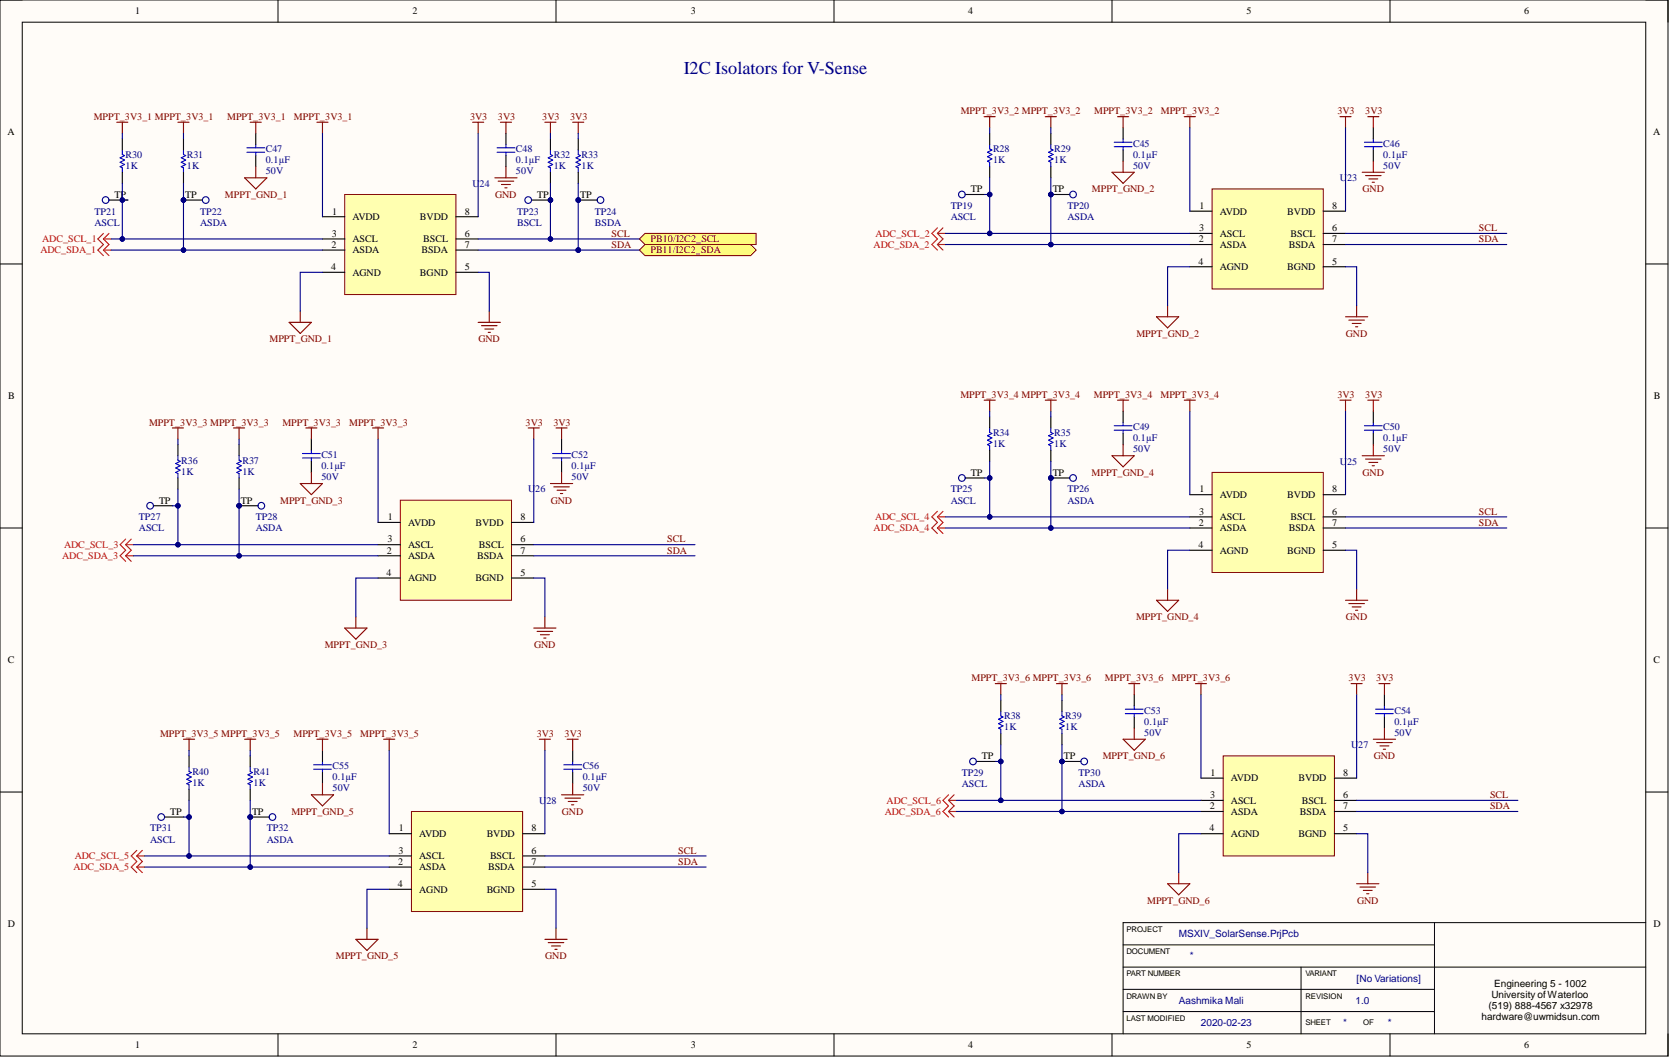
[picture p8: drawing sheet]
<svg xmlns="http://www.w3.org/2000/svg" width="381mm" height="241mm" viewBox="0 0 381 241" stroke-linecap="round" stroke-linejoin="round" font-family="sans-serif">
<defs><g id="words">
<text font-size="4.1" fill="#000080" x="156" y="16.8">I2C Isolators for V-Sense</text>
<g font-size="2.3">
<text x="30.9" y="3.3">1</text>
<text x="94.1" y="3.3">2</text>
<text x="157.6" y="3.3">3</text>
<text x="220.9" y="3.3">4</text>
<text x="284.4" y="3.3">5</text>
<text x="347.7" y="3.3">6</text>
<text x="1.7" y="30.8">A</text>
<text x="377.2" y="30.8">A</text>
<text x="26.1" y="45.1">TP</text>
<text x="42.3" y="45.1">TP</text>
<text x="122.5" y="45.1">TP</text>
<text x="132.3" y="45.1">TP</text>
<text x="221.5" y="43.9">TP</text>
<text x="240.2" y="43.9">TP</text>
<text x="273.7" y="47.7">1</text>
<text x="303.9" y="47.7">8</text>
<text x="75.7" y="54">3</text>
<text x="75.8" y="48.9">1</text>
<text x="80.4" y="50.2">AVDD</text>
<text x="95.8" y="50.2">BVDD</text>
<text x="106" y="54">6</text>
<text x="106" y="48.9">8</text>
<text x="273.6" y="52.7">3</text>
<text x="278.3" y="48.9">AVDD</text>
<text x="278.3" y="54">ASCL</text>
<text x="293.7" y="48.9">BVDD</text>
<text x="294.5" y="54">BSCL</text>
<text x="303.9" y="52.7">6</text>
<text x="75.6" y="56.5">2</text>
<text x="80.4" y="57.8">ASDA</text>
<text x="80.4" y="55.3">ASCL</text>
<text x="96.2" y="57.8">BSDA</text>
<text x="96.6" y="55.3">BSCL</text>
<text x="106" y="56.5">7</text>
<text x="273.5" y="55.3">2</text>
<text x="278.3" y="56.5">ASDA</text>
<text x="294" y="56.5">BSDA</text>
<text x="303.9" y="55.3">7</text>
<text x="75.5" y="61.6">4</text>
<text x="80.4" y="62.9">AGND</text>
<text x="95.8" y="62.9">BGND</text>
<text x="106" y="61.6">5</text>
<text x="273.4" y="60.3">4</text>
<text x="278.3" y="61.6">AGND</text>
<text x="293.7" y="61.6">BGND</text>
<text x="303.9" y="60.3">5</text>
<text x="1.9" y="91.1">B</text>
<text x="377.3" y="91.1">B</text>
<text x="221.5" y="108.5">TP</text>
<text x="240.2" y="108.5">TP</text>
<text x="273.7" y="112.3">1</text>
<text x="278.3" y="113.6">AVDD</text>
<text x="293.7" y="113.6">BVDD</text>
<text x="303.9" y="112.3">8</text>
<text x="36.3" y="114.8">TP</text>
<text x="55" y="114.8">TP</text>
<text x="88.5" y="118.6">1</text>
<text x="93.1" y="119.9">AVDD</text>
<text x="108.5" y="119.9">BVDD</text>
<text x="118.7" y="118.6">8</text>
<text x="273.5" y="119.9">2</text>
<text x="273.6" y="117.4">3</text>
<text x="278.3" y="118.6">ASCL</text>
<text x="294.5" y="118.6">BSCL</text>
<text x="303.9" y="117.4">6</text>
<text x="303.9" y="119.9">7</text>
<text x="88.4" y="123.7">3</text>
<text x="93.1" y="125">ASCL</text>
<text x="109.3" y="125">BSCL</text>
<text x="118.7" y="123.7">6</text>
<text x="273.4" y="125">4</text>
<text x="278.3" y="121.2">ASDA</text>
<text x="294" y="121.2">BSDA</text>
<text x="303.9" y="125">5</text>
<text x="88.2" y="131.3">4</text>
<text x="88.3" y="126.3">2</text>
<text x="93.1" y="127.5">ASDA</text>
<text x="108.8" y="127.5">BSDA</text>
<text x="118.7" y="131.3">5</text>
<text x="118.7" y="126.3">7</text>
<text x="278.3" y="126.3">AGND</text>
<text x="293.7" y="126.3">BGND</text>
<text x="93.1" y="132.6">AGND</text>
<text x="108.5" y="132.6">BGND</text>
<text x="1.8" y="151.3">C</text>
<text x="377.2" y="151.3">C</text>
<text x="224" y="173.2">TP</text>
<text x="242.7" y="173.2">TP</text>
<text x="276.2" y="177">1</text>
<text x="280.8" y="178.2">AVDD</text>
<text x="296.2" y="178.2">BVDD</text>
<text x="306.5" y="177">8</text>
<text x="38.8" y="185.8">TP</text>
<text x="57.5" y="185.8">TP</text>
<text x="276" y="184.6">2</text>
<text x="276.1" y="182">3</text>
<text x="280.8" y="185.8">ASDA</text>
<text x="280.8" y="183.3">ASCL</text>
<text x="296.6" y="185.8">BSDA</text>
<text x="297" y="183.3">BSCL</text>
<text x="306.5" y="182">6</text>
<text x="306.5" y="184.6">7</text>
<text x="91" y="189.6">1</text>
<text x="95.6" y="190.9">AVDD</text>
<text x="111" y="190.9">BVDD</text>
<text x="121.3" y="189.6">8</text>
<text x="275.9" y="189.6">4</text>
<text x="280.8" y="190.9">AGND</text>
<text x="296.2" y="190.9">BGND</text>
<text x="306.5" y="189.6">5</text>
<text x="90.8" y="197.2">2</text>
<text x="90.9" y="194.7">3</text>
<text x="95.6" y="196">ASCL</text>
<text x="111.8" y="196">BSCL</text>
<text x="121.3" y="194.7">6</text>
<text x="121.3" y="197.2">7</text>
<text x="90.7" y="202.3">4</text>
<text x="95.6" y="198.5">ASDA</text>
<text x="95.6" y="203.6">AGND</text>
<text x="111" y="203.6">BGND</text>
<text x="111.4" y="198.5">BSDA</text>
<text x="121.3" y="202.3">5</text>
<text x="1.8" y="211.5">D</text>
<text x="377.2" y="211.5">D</text>
<text x="340.3" y="227.7">University of Waterloo</text>
<text x="340.9" y="225.1">Engineering 5 - 1002</text>
<text x="338" y="232.7">hardware@uwmidsun.com</text>
<text x="339.6" y="230.2">(519) 888-4567 x32978</text>
<text x="30.9" y="239.1">1</text>
<text x="94.1" y="239.1">2</text>
<text x="157.6" y="239.1">3</text>
<text x="220.9" y="239.1">4</text>
<text x="284.4" y="239.1">5</text>
<text x="347.7" y="239.1">6</text>
</g>
<g font-size="2.3" fill="#800000">
<text x="21.4" y="27.4">MPPT_3V3_1 MPPT_3V3_1</text>
<text x="51.8" y="27.4">MPPT_3V3_1</text>
<text x="67.1" y="27.4">MPPT_3V3_1</text>
<text x="107.2" y="27.4">3V3</text>
<text x="113.6" y="27.4">3V3</text>
<text x="123.7" y="27.4">3V3</text>
<text x="130.1" y="27.4">3V3</text>
<text x="219.2" y="26.1">MPPT_3V3_2 MPPT_3V3_2</text>
<text x="249.6" y="26.1">MPPT_3V3_2</text>
<text x="264.9" y="26.1">MPPT_3V3_2</text>
<text x="305.1" y="26.1">3V3</text>
<text x="311.5" y="26.1">3V3</text>
<text x="51.3" y="45.1">MPPT_GND_1</text>
<text x="113" y="45.1">GND</text>
<text x="249.1" y="43.9">MPPT_GND_2</text>
<text x="310.9" y="43.9">GND</text>
<text x="139.5" y="54">SCL</text>
<text x="337.4" y="52.7">SCL</text>
<text x="139.5" y="56.5">SDA</text>
<text x="148.4" y="57.8">PB11/I2C2_SDA</text>
<text x="148.4" y="55.3">PB10/I2C2_SCL</text>
<text x="337.4" y="55.3">SDA</text>
<text x="259.3" y="76.8">MPPT_GND_2</text>
<text x="307.1" y="76.8">GND</text>
<text x="61.5" y="78.1">MPPT_GND_1</text>
<text x="109.2" y="78.1">GND</text>
<text x="219.1" y="90.8">MPPT_3V3_4 MPPT_3V3_4</text>
<text x="249.6" y="90.8">MPPT_3V3_4</text>
<text x="264.8" y="90.8">MPPT_3V3_4</text>
<text x="305.1" y="90.8">3V3</text>
<text x="311.5" y="90.8">3V3</text>
<text x="34" y="97.1">MPPT_3V3_3 MPPT_3V3_3</text>
<text x="64.4" y="97.1">MPPT_3V3_3</text>
<text x="79.7" y="97.1">MPPT_3V3_3</text>
<text x="119.9" y="97.1">3V3</text>
<text x="126.3" y="97.1">3V3</text>
<text x="249" y="108.5">MPPT_GND_4</text>
<text x="310.9" y="108.5">GND</text>
<text x="63.9" y="114.8">MPPT_GND_3</text>
<text x="125.7" y="114.8">GND</text>
<text x="337.4" y="119.9">SDA</text>
<text x="337.4" y="117.4">SCL</text>
<text x="152.2" y="123.7">SCL</text>
<text x="152.2" y="126.3">SDA</text>
<text x="259.2" y="141.5">MPPT_GND_4</text>
<text x="307.1" y="141.5">GND</text>
<text x="74.1" y="147.8">MPPT_GND_3</text>
<text x="121.9" y="147.8">GND</text>
<text x="221.6" y="155.4">MPPT_3V3_6 MPPT_3V3_6</text>
<text x="252.1" y="155.4">MPPT_3V3_6</text>
<text x="267.3" y="155.4">MPPT_3V3_6</text>
<text x="307.6" y="155.4">3V3</text>
<text x="314" y="155.4">3V3</text>
<text x="36.5" y="168.1">MPPT_3V3_5 MPPT_3V3_5</text>
<text x="67" y="168.1">MPPT_3V3_5</text>
<text x="82.2" y="168.1">MPPT_3V3_5</text>
<text x="122.5" y="168.1">3V3</text>
<text x="128.8" y="168.1">3V3</text>
<text x="251.6" y="173.2">MPPT_GND_6</text>
<text x="313.4" y="173.2">GND</text>
<text x="66.5" y="185.8">MPPT_GND_5</text>
<text x="128.2" y="185.8">GND</text>
<text x="340" y="184.6">SDA</text>
<text x="340" y="182">SCL</text>
<text x="154.8" y="197.2">SDA</text>
<text x="154.8" y="194.7">SCL</text>
<text x="261.7" y="206.1">MPPT_GND_6</text>
<text x="309.6" y="206.1">GND</text>
<text x="76.6" y="218.8">MPPT_GND_5</text>
<text x="124.4" y="218.8">GND</text>
</g>
<g font-size="2.3" fill="#000080">
<text x="28.7" y="36">R30</text>
<text x="42.6" y="36">R31</text>
<text x="60.6" y="34.7">C47</text>
<text x="117.7" y="34.7">C48</text>
<text x="126.3" y="36">R32</text>
<text x="132.7" y="36">R33</text>
<text x="226.5" y="34.7">R28</text>
<text x="240.5" y="34.7">R29</text>
<text x="258.5" y="36">0.1µF</text>
<text x="258.5" y="33.5">C45</text>
<text x="315.6" y="36">0.1µF</text>
<text x="315.6" y="33.5">C46</text>
<text x="28.7" y="38.5">1K</text>
<text x="42.6" y="38.5">1K</text>
<text x="60.6" y="37.3">0.1µF</text>
<text x="60.6" y="39.8">50V</text>
<text x="117.7" y="37.3">0.1µF</text>
<text x="117.7" y="39.8">50V</text>
<text x="126.3" y="38.5">1K</text>
<text x="132.7" y="38.5">1K</text>
<text x="226.5" y="37.3">1K</text>
<text x="240.5" y="37.3">1K</text>
<text x="258.5" y="38.5">50V</text>
<text x="305.7" y="41.3">U</text>
<text x="307.3" y="41.3">23</text>
<text x="315.6" y="38.5">50V</text>
<text x="107.8" y="42.6">U</text>
<text x="109.4" y="42.6">24</text>
<text x="216.9" y="47.7">TP19</text>
<text x="243.5" y="47.7">TP20</text>
<text x="21.6" y="48.9">TP21</text>
<text x="21.6" y="51.5">ASCL</text>
<text x="45.7" y="48.9">TP22</text>
<text x="45.7" y="51.5">ASDA</text>
<text x="118" y="48.9">TP23</text>
<text x="118" y="51.5">BSCL</text>
<text x="135.7" y="48.9">TP24</text>
<text x="135.7" y="51.5">BSDA</text>
<text x="216.9" y="50.2">ASCL</text>
<text x="243.5" y="50.2">ASDA</text>
<text x="226.5" y="99.4">R34</text>
<text x="226.5" y="101.9">1K</text>
<text x="240.5" y="99.4">R35</text>
<text x="240.5" y="101.9">1K</text>
<text x="258.5" y="100.6">0.1µF</text>
<text x="258.5" y="98.1">C49</text>
<text x="315.6" y="100.6">0.1µF</text>
<text x="315.6" y="98.1">C50</text>
<text x="41.4" y="105.7">R36</text>
<text x="55.3" y="105.7">R37</text>
<text x="73.3" y="107">0.1µF</text>
<text x="73.3" y="104.4">C51</text>
<text x="130.4" y="107">0.1µF</text>
<text x="130.4" y="104.4">C52</text>
<text x="258.5" y="103.2">50V</text>
<text x="305.7" y="106">U</text>
<text x="307.3" y="106">25</text>
<text x="315.6" y="103.2">50V</text>
<text x="41.4" y="108.3">1K</text>
<text x="55.3" y="108.3">1K</text>
<text x="73.3" y="109.5">50V</text>
<text x="120.5" y="112.3">U</text>
<text x="122.1" y="112.3">26</text>
<text x="130.4" y="109.5">50V</text>
<text x="216.9" y="112.3">TP25</text>
<text x="243.5" y="112.3">TP26</text>
<text x="31.7" y="118.6">TP27</text>
<text x="58.3" y="118.6">TP28</text>
<text x="216.9" y="114.8">ASCL</text>
<text x="243.5" y="114.8">ASDA</text>
<text x="31.7" y="121.2">ASCL</text>
<text x="58.3" y="121.2">ASDA</text>
<text x="229.1" y="164">R38</text>
<text x="229.1" y="166.6">1K</text>
<text x="243" y="164">R39</text>
<text x="243" y="166.6">1K</text>
<text x="261.1" y="165.3">0.1µF</text>
<text x="261.1" y="167.8">50V</text>
<text x="261.1" y="162.8">C53</text>
<text x="318.1" y="165.3">0.1µF</text>
<text x="318.1" y="167.8">50V</text>
<text x="318.1" y="162.8">C54</text>
<text x="308.2" y="170.6">U</text>
<text x="309.8" y="170.6">27</text>
<text x="43.9" y="176.7">R40</text>
<text x="43.9" y="179.2">1K</text>
<text x="57.8" y="176.7">R41</text>
<text x="57.8" y="179.2">1K</text>
<text x="75.9" y="178">0.1µF</text>
<text x="75.9" y="175.4">C55</text>
<text x="132.9" y="178">0.1µF</text>
<text x="132.9" y="175.4">C56</text>
<text x="219.4" y="177">TP29</text>
<text x="219.4" y="179.5">ASCL</text>
<text x="246.1" y="177">TP30</text>
<text x="246.1" y="179.5">ASDA</text>
<text x="75.9" y="180.5">50V</text>
<text x="123" y="183.3">U</text>
<text x="124.7" y="183.3">28</text>
<text x="132.9" y="180.5">50V</text>
<text x="34.2" y="189.6">TP31</text>
<text x="60.9" y="189.6">TP32</text>
<text x="34.2" y="192.2">ASCL</text>
<text x="60.9" y="192.2">ASDA</text>
<text x="268.9" y="213.7">MSXIV_SolarSense.PrjPcb</text>
<text x="271.5" y="218.8">*</text>
<text x="309.5" y="223.9">[No Variations]</text>
<text x="268.9" y="228.9">Aashmika Mali</text>
<text x="309.3" y="228.9">1.0</text>
<text x="274" y="234">2020-02-23</text>
<text x="306.5" y="234">*</text>
<text x="316.6" y="234">*</text>
</g>
<g font-size="2.3" fill="#f00">
<text x="199.7" y="54">ADC_SCL_2</text>
<text x="9.2" y="57.8">ADC_SDA_1</text>
<text x="9.6" y="55.3">ADC_SCL_1</text>
<text x="199.3" y="56.5">ADC_SDA_2</text>
<text x="199.7" y="118.6">ADC_SCL_4</text>
<text x="14.6" y="125">ADC_SCL_3</text>
<text x="199.3" y="121.2">ADC_SDA_4</text>
<text x="14.2" y="127.5">ADC_SDA_3</text>
<text x="201.9" y="185.8">ADC_SDA_6</text>
<text x="202.3" y="183.3">ADC_SCL_6</text>
<text x="17.1" y="196">ADC_SCL_5</text>
<text x="16.7" y="198.5">ADC_SDA_5</text>
</g>
<g font-size="1.8">
<text x="257" y="212.5">PROJECT</text>
<text x="257" y="217.6">DOCUMENT</text>
<text x="257" y="227.8">DRAWN BY</text>
<text x="257" y="222.7">PART NUMBER</text>
<text x="297.8" y="227.8">REVISION</text>
<text x="297.8" y="222.7">VARIANT</text>
<text x="257" y="232.8">LAST MODIFIED</text>
<text x="297.8" y="233.8">SHEET</text>
<text x="311" y="233.8">OF</text>
</g>
</g></defs>
<path d="M0 0h380.5v240.9h-380.5z" fill-rule="evenodd" fill="#fffcf8"/>
<path d="M0 0h380.5v240.9h-380.5z" fill="none" stroke="#000" stroke-width=".23"/>
<path d="M5.1 5.1h370.4v230.7h-370.4z" fill-rule="evenodd" fill="#fffcf8"/>
<g fill="none" stroke="#000" stroke-width=".23">
<path d="M0 0h5.1M63.4 0v5.1M126.8 0v5.1M190.3 0v5.1M253.7 0v5.1M317.1 0v5.1M375.5 0h5v5.1M5.1 5.1h370.4v230.7h-370.4zM0 60.2h5.1M375.5 60.2h5M0 120.4h5.1M375.5 120.4h5"/>
<path d="M0 180.6h5.1M375.5 180.6h5M256.2 215.5h71.1M327.3 210.4v25.4M375.5 210.4h-119.3v25.4M63.4 235.8v5.1M126.8 235.8v5.1M190.3 235.8v5.1M253.7 235.8v5.1M256.2 230.7h71.1M256.2 220.6h119.3M256.2 225.6h71.1"/>
<path d="M296.8 220.6v15.2M317.1 235.8v5.1M380.5 235.8v5.1"/>
</g>
<path d="M78.6 44.4h25.4v22.8h-25.4z" fill-rule="evenodd" fill="#ffffb0"/>
<path d="M78.6 44.4h25.4v22.8h-25.4z" fill="none" stroke="#800000" stroke-width=".23"/>
<path d="M73.6 49.4h5M73.6 57h5M73.6 54.5h5M104 49.4h5.1M104 57h5.1M104 54.5h5.1M73.6 62.1h5M104 62.1h5.1" fill="none" stroke="#000" stroke-width=".25"/>
<path d="M107.8 27.9h2.6M109.1 27.9v2.5M124.3 27.9h2.5M125.6 27.9v2.5M130.7 27.9h2.5M131.9 27.9v2.5M109.1 73.5h5.1M109.8 74.3h3.6M110.6 75h2M111.4 75.8h.5M111.6 71v2.5" fill="none" stroke="#800000" stroke-width=".25"/>
<circle cx="125.6" cy="45.6" r=".51" fill="#000080"/>
<circle cx="125.6" cy="45.6" r=".51" fill="none" stroke="#000080" stroke-width=".23"/>
<path d="M120.5 45.6h5.1" fill="none" stroke="#000" stroke-width=".25"/>
<circle cx="125.6" cy="45.6" r=".51" fill="#000080"/>
<circle cx="125.6" cy="45.6" r=".51" fill="none" stroke="#000080" stroke-width=".23"/>
<circle cx="120.5" cy="45.6" r=".76" fill="#f8fcff"/>
<circle cx="120.5" cy="45.6" r=".76" fill="none" stroke="#000080" stroke-width=".25"/>
<circle cx="131.9" cy="45.6" r=".51" fill="#000080"/>
<circle cx="131.9" cy="45.6" r=".51" fill="none" stroke="#000080" stroke-width=".23"/>
<path d="M131.9 45.6h5.1" fill="none" stroke="#000" stroke-width=".25"/>
<circle cx="131.9" cy="45.6" r=".51" fill="#000080"/>
<circle cx="131.9" cy="45.6" r=".51" fill="none" stroke="#000080" stroke-width=".23"/>
<circle cx="137" cy="45.6" r=".76" fill="#f8fcff"/>
<circle cx="137" cy="45.6" r=".76" fill="none" stroke="#000080" stroke-width=".25"/>
<path d="M56.3 34.7h4.1M56.3 33.7h4.1M58.3 33v.7M58.3 34.7v.8M113.4 34.7h4.1M113.4 33.7h4.1M115.4 33v.7M115.4 34.7v.8" fill="none" stroke="#00f" stroke-width=".25"/>
<path d="M58.3 30.4v2.6M58.3 35.5v2.5M115.4 30.4v2.6M115.4 35.5v2.5M24.1 45.6h5.1" fill="none" stroke="#000" stroke-width=".25"/>
<path d="M114.2 27.9h2.5M115.4 27.9v2.5M115.4 38v2.6M112.9 40.6h5.1M113.7 41.3h3.5M114.4 42.1h2M115.2 42.8h.5M66 73.5h5l-2.5 2.6zM68.5 71v2.5" fill="none" stroke="#800000" stroke-width=".25"/>
<circle cx="24.1" cy="45.6" r=".76" fill="#f8fcff"/>
<circle cx="24.1" cy="45.6" r=".76" fill="none" stroke="#000080" stroke-width=".25"/>
<circle cx="41.9" cy="45.6" r=".51" fill="#000080"/>
<circle cx="41.9" cy="45.6" r=".51" fill="none" stroke="#000080" stroke-width=".23"/>
<path d="M41.9 45.6h5" fill="none" stroke="#000" stroke-width=".25"/>
<circle cx="41.9" cy="45.6" r=".51" fill="#000080"/>
<circle cx="41.9" cy="45.6" r=".51" fill="none" stroke="#000080" stroke-width=".23"/>
<circle cx="46.9" cy="45.6" r=".76" fill="#f8fcff"/>
<circle cx="46.9" cy="45.6" r=".76" fill="none" stroke="#000080" stroke-width=".25"/>
<path d="M58.3 38v2.6M55.8 40.6h5.1l-2.6 2.5z" fill="none" stroke="#800000" stroke-width=".25"/>
<path d="M145.9 57l1.2-1.2h24.1l1.3 1.2-1.3 1.3h-24.1z" fill-rule="evenodd" fill="#ffff80"/>
<path d="M145.9 57l1.2-1.2h24.1l1.3 1.2-1.3 1.3h-24.1z" fill="none" stroke="#800000" stroke-width=".23"/>
<path d="M145.9 54.5l1.2-1.3h25.4v2.6h-25.4z" fill-rule="evenodd" fill="#ffff80"/>
<path d="M145.9 54.5l1.2-1.3h25.4v2.6h-25.4z" fill="none" stroke="#800000" stroke-width=".23"/>
<path d="M27.9 34.2v1l.5 .3-1 .5 1 .5-1 .5 1 .5-1 .5 .5 .3v1M41.9 34.2v1l.5 .3-1 .5 1 .5-1 .5 1 .5-1 .5 .5 .3v1M125.6 34.2v1l.5 .3-1 .5 1 .5-1 .5 1 .5-1 .5 .5 .3v1M131.9 34.2v1l.5 .3-1 .5 1 .5-1 .5 1 .5-1 .5 .5 .3v1" fill="none" stroke="#00f" stroke-width=".25"/>
<path d="M27.9 31.7v2.5M27.9 39.3v2.5M41.9 31.7v2.5M41.9 39.3v2.5M125.6 31.7v2.5M125.6 39.3v2.5M131.9 31.7v2.5M131.9 39.3v2.5" fill="none" stroke="#000" stroke-width=".25"/>
<path d="M26.6 27.9h2.6M27.9 27.9v2.5M40.6 27.9h2.5M41.9 27.9v2.5M57.1 27.9h2.5M58.3 27.9v2.5M72.3 27.9h2.5M73.6 27.9v2.5" fill="none" stroke="#800000" stroke-width=".25"/>
<path d="M276.5 43.1h25.4v22.8h-25.4z" fill-rule="evenodd" fill="#ffffb0"/>
<path d="M276.5 43.1h25.4v22.8h-25.4z" fill="none" stroke="#800000" stroke-width=".23"/>
<g fill="none" stroke="#000" stroke-width=".25">
<path d="M256.2 29.1v2.6M256.2 34.2v2.6M313.3 29.1v2.6M313.3 34.2v2.6M219.4 44.4h5.1M271.5 48.2h5M271.5 55.8h5M271.5 53.2h5M301.9 48.2h5.1M301.9 55.8h5.1M301.9 53.2h5.1M271.5 60.8h5"/>
<path d="M301.9 60.8h5.1"/>
</g>
<g fill="none" stroke="#800000" stroke-width=".25">
<path d="M305.7 26.6h2.5M307 26.6v2.5M310.8 39.3h5.1M312 26.6h2.6M313.3 26.6v2.5M313.3 36.8v2.5M311.5 40h3.6M312.3 40.8h2M313.1 41.6h.5M263.8 72.2h5.1l-2.5 2.6zM266.4 69.7v2.5M307 72.2h5"/>
<path d="M307.7 73h3.6M308.5 73.8h2M309.3 74.5h.5M309.5 69.7v2.5"/>
</g>
<path d="M254.2 33.5h4.1M254.2 32.4h4.1M256.2 31.7v.7M256.2 33.5v.7M311.3 33.5h4M311.3 32.4h4M313.3 31.7v.7M313.3 33.5v.7" fill="none" stroke="#00f" stroke-width=".25"/>
<circle cx="219.4" cy="44.4" r=".76" fill="#f8fcff"/>
<circle cx="219.4" cy="44.4" r=".76" fill="none" stroke="#000080" stroke-width=".25"/>
<circle cx="239.7" cy="44.4" r=".51" fill="#000080"/>
<circle cx="239.7" cy="44.4" r=".51" fill="none" stroke="#000080" stroke-width=".23"/>
<path d="M239.7 44.4h5.1" fill="none" stroke="#000" stroke-width=".25"/>
<circle cx="239.7" cy="44.4" r=".51" fill="#000080"/>
<circle cx="239.7" cy="44.4" r=".51" fill="none" stroke="#000080" stroke-width=".23"/>
<circle cx="244.8" cy="44.4" r=".76" fill="#f8fcff"/>
<circle cx="244.8" cy="44.4" r=".76" fill="none" stroke="#000080" stroke-width=".25"/>
<path d="M224.5 26.6h2.6M225.8 26.6v2.5M238.5 26.6h2.5M239.7 26.6v2.5M253.7 39.3h5.1l-2.6 2.5zM255 26.6h2.5M256.2 26.6v2.5M256.2 36.8v2.5M270.2 26.6h2.5M271.5 26.6v2.5" fill="none" stroke="#800000" stroke-width=".25"/>
<path d="M225.8 33v1l.5 .2-1 .5 1 .5-1 .5 1 .5-1 .6 .5 .2v1M239.7 33v1l.5 .2-1 .5 1 .5-1 .5 1 .5-1 .6 .5 .2v1" fill="none" stroke="#00f" stroke-width=".25"/>
<path d="M225.8 30.4v2.6M225.8 38v2.6M239.7 30.4v2.6M239.7 38v2.6" fill="none" stroke="#000" stroke-width=".25"/>
<path d="M23.6 54.5l1.3 1.3-1.3 1.2M23.6 53.2l-1.3 1.3 1.3 1.3-1.3 1.2 1.3 1.3M23.6 54.5h1.8M23.6 57l1.3 1.3M23.6 57h1.8M24.9 53.2l-1.3 1.3M213.9 53.2l1.2 1.3-1.2 1.3M213.9 52l-1.3 1.2 1.3 1.3-1.3 1.3 1.3 1.2M213.9 53.2h1.7M213.9 55.8l1.2 1.2M213.9 55.8h1.7M215.1 52l-1.2 1.2" fill="none" stroke="#f00" stroke-width=".25"/>
<path d="M91.3 114.1h25.4v22.8h-25.4z" fill-rule="evenodd" fill="#ffffb0"/>
<path d="M91.3 114.1h25.4v22.8h-25.4z" fill="none" stroke="#800000" stroke-width=".23"/>
<g fill="none" stroke="#000" stroke-width=".25">
<path d="M34.2 115.4h5.1M71 100.1v2.6M71 105.2v2.5M86.3 119.2h5M116.7 119.2h5.1M128.1 100.1v2.6M128.1 105.2v2.5M86.3 126.8h5M86.3 124.2h5M86.3 131.8h5M116.7 126.8h5.1M116.7 124.2h5.1"/>
<path d="M116.7 131.8h5.1"/>
</g>
<g fill="none" stroke="#800000" stroke-width=".25">
<path d="M120.5 97.6h2.5M121.8 97.6v2.5M126.8 97.6h2.6M128.1 97.6v2.5M125.6 110.3h5.1M126.3 111h3.6M127.1 111.8h2M127.9 112.6h.5M128.1 107.7v2.6M78.6 143.2h5.1l-2.5 2.6zM81.2 140.7v2.5M121.8 143.2h5"/>
<path d="M122.5 144h3.6M123.3 144.8h2M124.1 145.5h.5M124.3 140.7v2.5"/>
</g>
<path d="M69 104.4h4.1M69 103.4h4.1M71 102.7v.7M71 104.4v.8M126.1 104.4h4M126.1 103.4h4M128.1 102.7v.7M128.1 104.4v.8" fill="none" stroke="#00f" stroke-width=".25"/>
<circle cx="34.2" cy="115.4" r=".76" fill="#f8fcff"/>
<circle cx="34.2" cy="115.4" r=".76" fill="none" stroke="#000080" stroke-width=".25"/>
<circle cx="54.5" cy="115.4" r=".51" fill="#000080"/>
<circle cx="54.5" cy="115.4" r=".51" fill="none" stroke="#000080" stroke-width=".23"/>
<path d="M54.5 115.4h5.1" fill="none" stroke="#000" stroke-width=".25"/>
<circle cx="54.5" cy="115.4" r=".51" fill="#000080"/>
<circle cx="54.5" cy="115.4" r=".51" fill="none" stroke="#000080" stroke-width=".23"/>
<circle cx="59.6" cy="115.4" r=".76" fill="#f8fcff"/>
<circle cx="59.6" cy="115.4" r=".76" fill="none" stroke="#000080" stroke-width=".25"/>
<path d="M39.3 97.6h2.6M40.6 97.6v2.5M53.3 97.6h2.5M54.5 97.6v2.5M69.8 97.6h2.5M71 97.6v2.5M85 97.6h2.5M86.3 97.6v2.5M68.5 110.3h5.1l-2.6 2.5zM71 107.7v2.6" fill="none" stroke="#800000" stroke-width=".25"/>
<path d="M40.6 103.9v1.1l.5 .2-1 .5 1 .5-1 .5 1 .5-1 .5 .5 .3v1M54.5 103.9v1.1l.6 .2-1.1 .5 1.1 .5-1.1 .5 1.1 .5-1.1 .5 .5 .3v1" fill="none" stroke="#00f" stroke-width=".25"/>
<path d="M40.6 101.4v2.5M40.6 109v2.5M54.5 101.4v2.5M54.5 109v2.5" fill="none" stroke="#000" stroke-width=".25"/>
<path d="M28.7 124.2l1.2 1.3-1.2 1.3M28.7 123l-1.3 1.2 1.3 1.3-1.3 1.3 1.3 1.2M28.7 124.2h1.7M28.7 126.8l1.2 1.2M28.7 126.8h1.7M29.9 123l-1.2 1.2" fill="none" stroke="#f00" stroke-width=".25"/>
<path d="M93.9 185.1h25.3v22.8h-25.3z" fill-rule="evenodd" fill="#ffffb0"/>
<path d="M93.9 185.1h25.3v22.8h-25.3z" fill="none" stroke="#800000" stroke-width=".23"/>
<g fill="none" stroke="#000" stroke-width=".25">
<path d="M73.6 171.1v2.6M73.6 176.2v2.5M130.7 171.1v2.6M130.7 176.2v2.5M36.8 186.3h5.1M88.8 190.1h5.1M88.8 197.8h5.1M88.8 195.2h5.1M119.2 190.1h5.1M119.2 197.8h5.1M119.2 195.2h5.1M88.8 202.8h5.1"/>
<path d="M119.2 202.8h5.1"/>
</g>
<g fill="none" stroke="#800000" stroke-width=".25">
<path d="M123 168.6h2.6M124.3 168.6v2.5M129.4 168.6h2.5M130.7 168.6v2.5M130.7 178.7v2.6M128.1 181.3h5.1M128.9 182h3.5M129.6 182.8h2.1M130.4 183.6h.5M81.2 214.2h5.1l-2.6 2.6zM83.7 211.7v2.5M124.3 214.2h5.1"/>
<path d="M125.1 215h3.5M125.8 215.8h2.1M126.6 216.5h.5M126.8 211.7v2.5"/>
</g>
<path d="M71.5 175.4h4.1M71.5 174.4h4.1M73.6 173.7v.7M73.6 175.4v.8M128.6 175.4h4.1M128.6 174.4h4.1M130.7 173.7v.7M130.7 175.4v.8" fill="none" stroke="#00f" stroke-width=".25"/>
<circle cx="36.8" cy="186.3" r=".76" fill="#f8fcff"/>
<circle cx="36.8" cy="186.3" r=".76" fill="none" stroke="#000080" stroke-width=".25"/>
<circle cx="57.1" cy="186.3" r=".51" fill="#000080"/>
<circle cx="57.1" cy="186.3" r=".51" fill="none" stroke="#000080" stroke-width=".23"/>
<path d="M57.1 186.3h5.1" fill="none" stroke="#000" stroke-width=".25"/>
<circle cx="57.1" cy="186.3" r=".51" fill="#000080"/>
<circle cx="57.1" cy="186.3" r=".51" fill="none" stroke="#000080" stroke-width=".23"/>
<circle cx="62.2" cy="186.3" r=".76" fill="#f8fcff"/>
<circle cx="62.2" cy="186.3" r=".76" fill="none" stroke="#000080" stroke-width=".25"/>
<path d="M41.9 168.6h2.5M43.1 168.6v2.5M55.8 168.6h2.5M57.1 168.6v2.5M72.3 168.6h2.5M73.6 168.6v2.5M73.6 178.7v2.6M87.5 168.6h2.6M88.8 168.6v2.5M71 181.3h5.1l-2.5 2.5z" fill="none" stroke="#800000" stroke-width=".25"/>
<path d="M43.1 174.9v1l.5 .3-1 .5 1 .5-1 .5 1 .5-1 .5 .5 .3v1M57.1 174.9v1l.5 .3-1 .5 1 .5-1 .5 1 .5-1 .5 .5 .3v1" fill="none" stroke="#00f" stroke-width=".25"/>
<path d="M43.1 172.4v2.5M57.1 172.4v2.5M43.1 180v2.5M57.1 180v2.5" fill="none" stroke="#000" stroke-width=".25"/>
<path d="M31.2 195.2l1.3 1.3-1.3 1.3M31.2 193.9l-1.3 1.3 1.3 1.3-1.3 1.3 1.3 1.2M31.2 195.2h1.8M31.2 197.8l1.3 1.2M31.2 197.8h1.8M32.5 193.9l-1.3 1.3" fill="none" stroke="#f00" stroke-width=".25"/>
<path d="M276.5 107.7h25.4v22.9h-25.4z" fill-rule="evenodd" fill="#ffffb0"/>
<path d="M276.5 107.7h25.4v22.9h-25.4z" fill="none" stroke="#800000" stroke-width=".23"/>
<g fill="none" stroke="#000" stroke-width=".25">
<path d="M256.2 93.8v2.5M256.2 98.9v2.5M313.3 93.8v2.5M313.3 98.9v2.5M219.4 109h5.1M271.5 112.8h5M271.5 117.9h5M301.9 112.8h5.1M301.9 117.9h5.1M271.5 120.4h5M271.5 125.5h5M301.9 120.4h5.1"/>
<path d="M301.9 125.5h5.1"/>
</g>
<g fill="none" stroke="#800000" stroke-width=".25">
<path d="M305.7 91.3h2.5M307 91.3v2.5M312 91.3h2.6M313.3 91.3v2.5M310.8 103.9h5.1M311.5 104.7h3.6M312.3 105.5h2M313.1 106.2h.5M313.3 101.4v2.5M263.8 136.9h5.1l-2.5 2.5zM266.4 134.4v2.5M307 136.9h5"/>
<path d="M307.7 137.7h3.6M308.5 138.4h2M309.3 139.2h.5M309.5 134.4v2.5"/>
</g>
<path d="M254.2 98.1h4.1M254.2 97.1h4.1M256.2 96.3v.8M256.2 98.1v.8M311.3 98.1h4M311.3 97.1h4M313.3 96.3v.8M313.3 98.1v.8" fill="none" stroke="#00f" stroke-width=".25"/>
<circle cx="219.4" cy="109" r=".76" fill="#f8fcff"/>
<circle cx="219.4" cy="109" r=".76" fill="none" stroke="#000080" stroke-width=".25"/>
<circle cx="239.7" cy="109" r=".51" fill="#000080"/>
<circle cx="239.7" cy="109" r=".51" fill="none" stroke="#000080" stroke-width=".23"/>
<path d="M239.7 109h5.1" fill="none" stroke="#000" stroke-width=".25"/>
<circle cx="239.7" cy="109" r=".51" fill="#000080"/>
<circle cx="239.7" cy="109" r=".51" fill="none" stroke="#000080" stroke-width=".23"/>
<circle cx="244.8" cy="109" r=".76" fill="#f8fcff"/>
<circle cx="244.8" cy="109" r=".76" fill="none" stroke="#000080" stroke-width=".25"/>
<path d="M224.5 91.3h2.6M225.8 91.3v2.5M238.5 91.3h2.5M239.7 91.3v2.5M255 91.3h2.5M256.2 91.3v2.5M270.2 91.3h2.5M271.5 91.3v2.5M253.7 103.9h5.1l-2.6 2.6zM256.2 101.4v2.5" fill="none" stroke="#800000" stroke-width=".25"/>
<path d="M225.8 97.6v1l.5 .3-1 .5 1 .5-1 .5 1 .5-1 .5 .5 .3v1M239.7 97.6v1l.5 .3-1 .5 1 .5-1 .5 1 .5-1 .5 .5 .3v1" fill="none" stroke="#00f" stroke-width=".25"/>
<path d="M225.8 95.1v2.5M239.7 95.1v2.5M225.8 102.7v2.5M239.7 102.7v2.5" fill="none" stroke="#000" stroke-width=".25"/>
<path d="M213.9 117.9l1.2 1.3-1.2 1.2M213.9 116.6l-1.3 1.3 1.3 1.3-1.3 1.2 1.3 1.3M213.9 117.9h1.7M215.1 116.6l-1.2 1.3M213.9 120.4l1.2 1.3M213.9 120.4h1.7" fill="none" stroke="#f00" stroke-width=".25"/>
<path d="M279.1 172.4h25.3v22.8h-25.3z" fill-rule="evenodd" fill="#ffffb0"/>
<path d="M279.1 172.4h25.3v22.8h-25.3z" fill="none" stroke="#800000" stroke-width=".23"/>
<g fill="none" stroke="#000" stroke-width=".25">
<path d="M258.8 158.5v2.5M315.9 158.5v2.5M222 173.7h5.1M258.8 163.5v2.6M274 177.5h5.1M304.4 177.5h5.1M315.9 163.5v2.6M274 185.1h5.1M274 182.5h5.1M274 190.1h5.1M304.4 185.1h5.1M304.4 182.5h5.1"/>
<path d="M304.4 190.1h5.1"/>
</g>
<g fill="none" stroke="#800000" stroke-width=".25">
<path d="M308.2 155.9h2.6M309.5 155.9v2.6M314.6 155.9h2.5M315.9 155.9v2.6M313.3 168.6h5.1M314.1 169.4h3.5M314.8 170.1h2.1M315.6 170.9h.5M315.9 166.1v2.5M268.9 199v2.6M312 199v2.6M266.4 201.6h5.1l-2.6 2.5z"/>
<path d="M309.5 201.6h5.1M310.3 202.3h3.5M311 203.1h2.1M311.8 203.8h.5"/>
</g>
<path d="M256.7 162.8h4.1M256.7 161.7h4.1M258.8 161v.7M258.8 162.8v.7M313.8 162.8h4.1M313.8 161.7h4.1M315.9 161v.7M315.9 162.8v.7" fill="none" stroke="#00f" stroke-width=".25"/>
<circle cx="222" cy="173.7" r=".76" fill="#f8fcff"/>
<circle cx="222" cy="173.7" r=".76" fill="none" stroke="#000080" stroke-width=".25"/>
<circle cx="242.3" cy="173.7" r=".51" fill="#000080"/>
<circle cx="242.3" cy="173.7" r=".51" fill="none" stroke="#000080" stroke-width=".23"/>
<path d="M242.3 173.7h5.1" fill="none" stroke="#000" stroke-width=".25"/>
<circle cx="242.3" cy="173.7" r=".51" fill="#000080"/>
<circle cx="242.3" cy="173.7" r=".51" fill="none" stroke="#000080" stroke-width=".23"/>
<circle cx="247.4" cy="173.7" r=".76" fill="#f8fcff"/>
<g fill="none" stroke="#000080" stroke-width=".25">
<path d="M25.4 57h48.2M309.5 182.5h36.8"/>
<circle cx="247.4" cy="173.7" r=".76"/>
</g>
<path d="M227.1 155.9h2.5M228.3 155.9v2.6M241 155.9h2.5M242.3 155.9v2.6M257.5 155.9h2.5M258.8 155.9v2.6M272.7 155.9h2.6M274 155.9v2.6M256.2 168.6h5.1l-2.5 2.5zM258.8 166.1v2.5" fill="none" stroke="#800000" stroke-width=".25"/>
<path d="M228.3 162.3v1l.5 .2-1 .5 1 .5-1 .5 1 .6-1 .5 .5 .2v1M242.3 162.3v1l.5 .2-1 .5 1 .5-1 .5 1 .6-1 .5 .5 .2v1" fill="none" stroke="#00f" stroke-width=".25"/>
<path d="M228.3 159.7v2.6M242.3 159.7v2.6M228.3 167.3v2.6M242.3 167.3v2.6" fill="none" stroke="#000" stroke-width=".25"/>
<path d="M216.4 182.5l1.3 1.3-1.3 1.3M216.4 181.3l-1.3 1.2 1.3 1.3-1.3 1.3 1.3 1.2M216.4 182.5h1.8M216.4 185.1l1.3 1.2M216.4 185.1h1.8M217.7 181.3l-1.3 1.2" fill="none" stroke="#f00" stroke-width=".25"/>
<circle cx="41.9" cy="57" r=".51" fill="#000080"/>
<circle cx="41.9" cy="57" r=".51" fill="none" stroke="#000080" stroke-width=".23"/>
<path d="M25.4 54.5h48.2" fill="none" stroke="#000080" stroke-width=".25"/>
<circle cx="27.9" cy="54.5" r=".51" fill="#000080"/>
<circle cx="27.9" cy="54.5" r=".51" fill="none" stroke="#000080" stroke-width=".23"/>
<path d="M27.9 45.6h1.3" fill="none" stroke="#000080" stroke-width=".25"/>
<circle cx="27.9" cy="45.6" r=".51" fill="#000080"/>
<circle cx="27.9" cy="45.6" r=".51" fill="none" stroke="#000080" stroke-width=".23"/>
<path d="M30.4 126.8h55.9" fill="none" stroke="#000080" stroke-width=".25"/>
<circle cx="54.5" cy="126.8" r=".51" fill="#000080"/>
<circle cx="54.5" cy="126.8" r=".51" fill="none" stroke="#000080" stroke-width=".23"/>
<path d="M30.4 124.2h55.9" fill="none" stroke="#000080" stroke-width=".25"/>
<circle cx="40.6" cy="124.2" r=".51" fill="#000080"/>
<circle cx="40.6" cy="124.2" r=".51" fill="none" stroke="#000080" stroke-width=".23"/>
<path d="M33 197.8h55.8" fill="none" stroke="#000080" stroke-width=".25"/>
<circle cx="57.1" cy="197.8" r=".51" fill="#000080"/>
<circle cx="57.1" cy="197.8" r=".51" fill="none" stroke="#000080" stroke-width=".23"/>
<path d="M33 195.2h55.8" fill="none" stroke="#000080" stroke-width=".25"/>
<circle cx="43.1" cy="195.2" r=".51" fill="#000080"/>
<circle cx="43.1" cy="195.2" r=".51" fill="none" stroke="#000080" stroke-width=".23"/>
<path d="M39.3 115.4h1.3" fill="none" stroke="#000080" stroke-width=".25"/>
<circle cx="40.6" cy="115.4" r=".51" fill="#000080"/>
<circle cx="40.6" cy="115.4" r=".51" fill="none" stroke="#000080" stroke-width=".23"/>
<path d="M41.9 186.3h1.2" fill="none" stroke="#000080" stroke-width=".25"/>
<circle cx="43.1" cy="186.3" r=".51" fill="#000080"/>
<circle cx="43.1" cy="186.3" r=".51" fill="none" stroke="#000080" stroke-width=".23"/>
<path d="M109.1 57h22.8M73.6 62.1h-5.1v8.9M109.1 62.1h2.5v8.9M86.3 131.8h-5.1v8.9M88.8 202.8h-5.1v8.9" fill="none" stroke="#000080" stroke-width=".25"/>
<circle cx="131.9" cy="57" r=".51" fill="#000080"/>
<circle cx="131.9" cy="57" r=".51" fill="none" stroke="#000080" stroke-width=".23"/>
<path d="M125.6 41.8v12.7h-16.5" fill="none" stroke="#000080" stroke-width=".25"/>
<circle cx="125.6" cy="54.5" r=".51" fill="#000080"/>
<circle cx="125.6" cy="54.5" r=".51" fill="none" stroke="#000080" stroke-width=".23"/>
<circle cx="125.6" cy="45.6" r=".51" fill="#000080"/>
<circle cx="125.6" cy="45.6" r=".51" fill="none" stroke="#000080" stroke-width=".23"/>
<path d="M125.6 54.5h20.3M121.8 131.8h2.5v8.9M121.8 126.8h36.8M121.8 124.2h36.8M124.3 197.8h36.8M124.3 195.2h36.8M124.3 202.8h2.5v8.9" fill="none" stroke="#000080" stroke-width=".25"/>
<circle cx="125.6" cy="54.5" r=".51" fill="#000080"/>
<circle cx="125.6" cy="54.5" r=".51" fill="none" stroke="#000080" stroke-width=".23"/>
<path d="M131.9 57h14" fill="none" stroke="#000080" stroke-width=".25"/>
<circle cx="131.9" cy="57" r=".51" fill="#000080"/>
<circle cx="131.9" cy="57" r=".51" fill="none" stroke="#000080" stroke-width=".23"/>
<path d="M215.6 120.4h55.9" fill="none" stroke="#000080" stroke-width=".25"/>
<circle cx="239.7" cy="120.4" r=".51" fill="#000080"/>
<circle cx="239.7" cy="120.4" r=".51" fill="none" stroke="#000080" stroke-width=".23"/>
<path d="M215.6 117.9h55.9" fill="none" stroke="#000080" stroke-width=".25"/>
<circle cx="225.8" cy="117.9" r=".51" fill="#000080"/>
<circle cx="225.8" cy="117.9" r=".51" fill="none" stroke="#000080" stroke-width=".23"/>
<path d="M215.6 55.8h55.9" fill="none" stroke="#000080" stroke-width=".25"/>
<circle cx="239.7" cy="55.8" r=".51" fill="#000080"/>
<circle cx="239.7" cy="55.8" r=".51" fill="none" stroke="#000080" stroke-width=".23"/>
<path d="M215.6 53.2h55.9" fill="none" stroke="#000080" stroke-width=".25"/>
<circle cx="225.8" cy="53.2" r=".51" fill="#000080"/>
<circle cx="225.8" cy="53.2" r=".51" fill="none" stroke="#000080" stroke-width=".23"/>
<path d="M218.2 185.1h55.8" fill="none" stroke="#000080" stroke-width=".25"/>
<circle cx="242.3" cy="185.1" r=".51" fill="#000080"/>
<circle cx="242.3" cy="185.1" r=".51" fill="none" stroke="#000080" stroke-width=".23"/>
<path d="M218.2 182.5h55.8" fill="none" stroke="#000080" stroke-width=".25"/>
<circle cx="228.3" cy="182.5" r=".51" fill="#000080"/>
<circle cx="228.3" cy="182.5" r=".51" fill="none" stroke="#000080" stroke-width=".23"/>
<path d="M224.5 109h1.3" fill="none" stroke="#000080" stroke-width=".25"/>
<circle cx="225.8" cy="109" r=".51" fill="#000080"/>
<circle cx="225.8" cy="109" r=".51" fill="none" stroke="#000080" stroke-width=".23"/>
<path d="M224.5 44.4h1.3" fill="none" stroke="#000080" stroke-width=".25"/>
<circle cx="225.8" cy="44.4" r=".51" fill="#000080"/>
<circle cx="225.8" cy="44.4" r=".51" fill="none" stroke="#000080" stroke-width=".23"/>
<path d="M227.1 173.7h1.2" fill="none" stroke="#000080" stroke-width=".25"/>
<circle cx="228.3" cy="173.7" r=".51" fill="#000080"/>
<circle cx="228.3" cy="173.7" r=".51" fill="none" stroke="#000080" stroke-width=".23"/>
<path d="M27.9 41.8v12.7M307 55.8h36.8M307 53.2h36.8M271.5 60.8h-5.1v8.9M307 60.8h2.5v8.9M307 117.9h36.8M271.5 125.5h-5.1v8.9M307 125.5h2.5v8.9M307 120.4h36.8M274 190.1h-5.1v8.9M309.5 190.1h2.5v8.9M309.5 185.1h36.8" fill="none" stroke="#000080" stroke-width=".25"/>
<circle cx="27.9" cy="54.5" r=".51" fill="#000080"/>
<circle cx="27.9" cy="54.5" r=".51" fill="none" stroke="#000080" stroke-width=".23"/>
<circle cx="27.9" cy="45.6" r=".51" fill="#000080"/>
<circle cx="27.9" cy="45.6" r=".51" fill="none" stroke="#000080" stroke-width=".23"/>
<path d="M27.9 30.4v1.3M40.6 111.5v12.7" fill="none" stroke="#000080" stroke-width=".25"/>
<circle cx="40.6" cy="124.2" r=".51" fill="#000080"/>
<circle cx="40.6" cy="124.2" r=".51" fill="none" stroke="#000080" stroke-width=".23"/>
<circle cx="40.6" cy="115.4" r=".51" fill="#000080"/>
<circle cx="40.6" cy="115.4" r=".51" fill="none" stroke="#000080" stroke-width=".23"/>
<path d="M41.9 41.8v15.2M40.6 100.1v1.3" fill="none" stroke="#000080" stroke-width=".25"/>
<circle cx="41.9" cy="57" r=".51" fill="#000080"/>
<circle cx="41.9" cy="57" r=".51" fill="none" stroke="#000080" stroke-width=".23"/>
<circle cx="41.9" cy="45.6" r=".51" fill="#000080"/>
<circle cx="41.9" cy="45.6" r=".51" fill="none" stroke="#000080" stroke-width=".23"/>
<path d="M41.9 30.4v1.3M43.1 182.5v12.7" fill="none" stroke="#000080" stroke-width=".25"/>
<circle cx="43.1" cy="195.2" r=".51" fill="#000080"/>
<circle cx="43.1" cy="195.2" r=".51" fill="none" stroke="#000080" stroke-width=".23"/>
<circle cx="43.1" cy="186.3" r=".51" fill="#000080"/>
<circle cx="43.1" cy="186.3" r=".51" fill="none" stroke="#000080" stroke-width=".23"/>
<path d="M54.5 111.5v15.3M43.1 171.1v1.3" fill="none" stroke="#000080" stroke-width=".25"/>
<circle cx="54.5" cy="126.8" r=".51" fill="#000080"/>
<circle cx="54.5" cy="126.8" r=".51" fill="none" stroke="#000080" stroke-width=".23"/>
<circle cx="54.5" cy="115.4" r=".51" fill="#000080"/>
<circle cx="54.5" cy="115.4" r=".51" fill="none" stroke="#000080" stroke-width=".23"/>
<path d="M54.5 100.1v1.3M57.1 182.5v15.3" fill="none" stroke="#000080" stroke-width=".25"/>
<circle cx="57.1" cy="197.8" r=".51" fill="#000080"/>
<circle cx="57.1" cy="197.8" r=".51" fill="none" stroke="#000080" stroke-width=".23"/>
<circle cx="57.1" cy="186.3" r=".51" fill="#000080"/>
<circle cx="57.1" cy="186.3" r=".51" fill="none" stroke="#000080" stroke-width=".23"/>
<path d="M73.6 30.4v19M109.1 30.4v19M125.6 30.4v1.3M131.9 41.8v15.2M86.3 100.1v19.1M121.8 100.1v19.1M57.1 171.1v1.3M88.8 171.1v19M124.3 171.1v19" fill="none" stroke="#000080" stroke-width=".25"/>
<circle cx="131.9" cy="57" r=".51" fill="#000080"/>
<circle cx="131.9" cy="57" r=".51" fill="none" stroke="#000080" stroke-width=".23"/>
<circle cx="131.9" cy="45.6" r=".51" fill="#000080"/>
<circle cx="131.9" cy="45.6" r=".51" fill="none" stroke="#000080" stroke-width=".23"/>
<path d="M131.9 30.4v1.3M225.8 105.2v12.7" fill="none" stroke="#000080" stroke-width=".25"/>
<circle cx="225.8" cy="117.9" r=".51" fill="#000080"/>
<circle cx="225.8" cy="117.9" r=".51" fill="none" stroke="#000080" stroke-width=".23"/>
<circle cx="225.8" cy="109" r=".51" fill="#000080"/>
<circle cx="225.8" cy="109" r=".51" fill="none" stroke="#000080" stroke-width=".23"/>
<path d="M225.8 40.6v12.6M225.8 93.8v1.3" fill="none" stroke="#000080" stroke-width=".25"/>
<circle cx="225.8" cy="53.2" r=".51" fill="#000080"/>
<circle cx="225.8" cy="53.2" r=".51" fill="none" stroke="#000080" stroke-width=".23"/>
<circle cx="225.8" cy="44.4" r=".51" fill="#000080"/>
<circle cx="225.8" cy="44.4" r=".51" fill="none" stroke="#000080" stroke-width=".23"/>
<path d="M225.8 29.1v1.3M228.3 169.9v12.6" fill="none" stroke="#000080" stroke-width=".25"/>
<circle cx="228.3" cy="182.5" r=".51" fill="#000080"/>
<circle cx="228.3" cy="182.5" r=".51" fill="none" stroke="#000080" stroke-width=".23"/>
<circle cx="228.3" cy="173.7" r=".51" fill="#000080"/>
<circle cx="228.3" cy="173.7" r=".51" fill="none" stroke="#000080" stroke-width=".23"/>
<path d="M239.7 105.2v15.2M228.3 158.5v1.2" fill="none" stroke="#000080" stroke-width=".25"/>
<circle cx="239.7" cy="120.4" r=".51" fill="#000080"/>
<circle cx="239.7" cy="120.4" r=".51" fill="none" stroke="#000080" stroke-width=".23"/>
<circle cx="239.7" cy="109" r=".51" fill="#000080"/>
<circle cx="239.7" cy="109" r=".51" fill="none" stroke="#000080" stroke-width=".23"/>
<path d="M239.7 40.6v15.2M239.7 93.8v1.3" fill="none" stroke="#000080" stroke-width=".25"/>
<circle cx="239.7" cy="55.8" r=".51" fill="#000080"/>
<circle cx="239.7" cy="55.8" r=".51" fill="none" stroke="#000080" stroke-width=".23"/>
<circle cx="239.7" cy="44.4" r=".51" fill="#000080"/>
<circle cx="239.7" cy="44.4" r=".51" fill="none" stroke="#000080" stroke-width=".23"/>
<path d="M239.7 29.1v1.3M242.3 169.9v15.2" fill="none" stroke="#000080" stroke-width=".25"/>
<circle cx="242.3" cy="185.1" r=".51" fill="#000080"/>
<circle cx="242.3" cy="185.1" r=".51" fill="none" stroke="#000080" stroke-width=".23"/>
<circle cx="242.3" cy="173.7" r=".51" fill="#000080"/>
<circle cx="242.3" cy="173.7" r=".51" fill="none" stroke="#000080" stroke-width=".23"/>
<path d="M271.5 29.1v19.1M307 29.1v19.1M271.5 93.8v19M307 93.8v19M242.3 158.5v1.2M274 158.5v19M309.5 158.5v19" fill="none" stroke="#000080" stroke-width=".25"/>
<use href="#words"/>
</svg>
